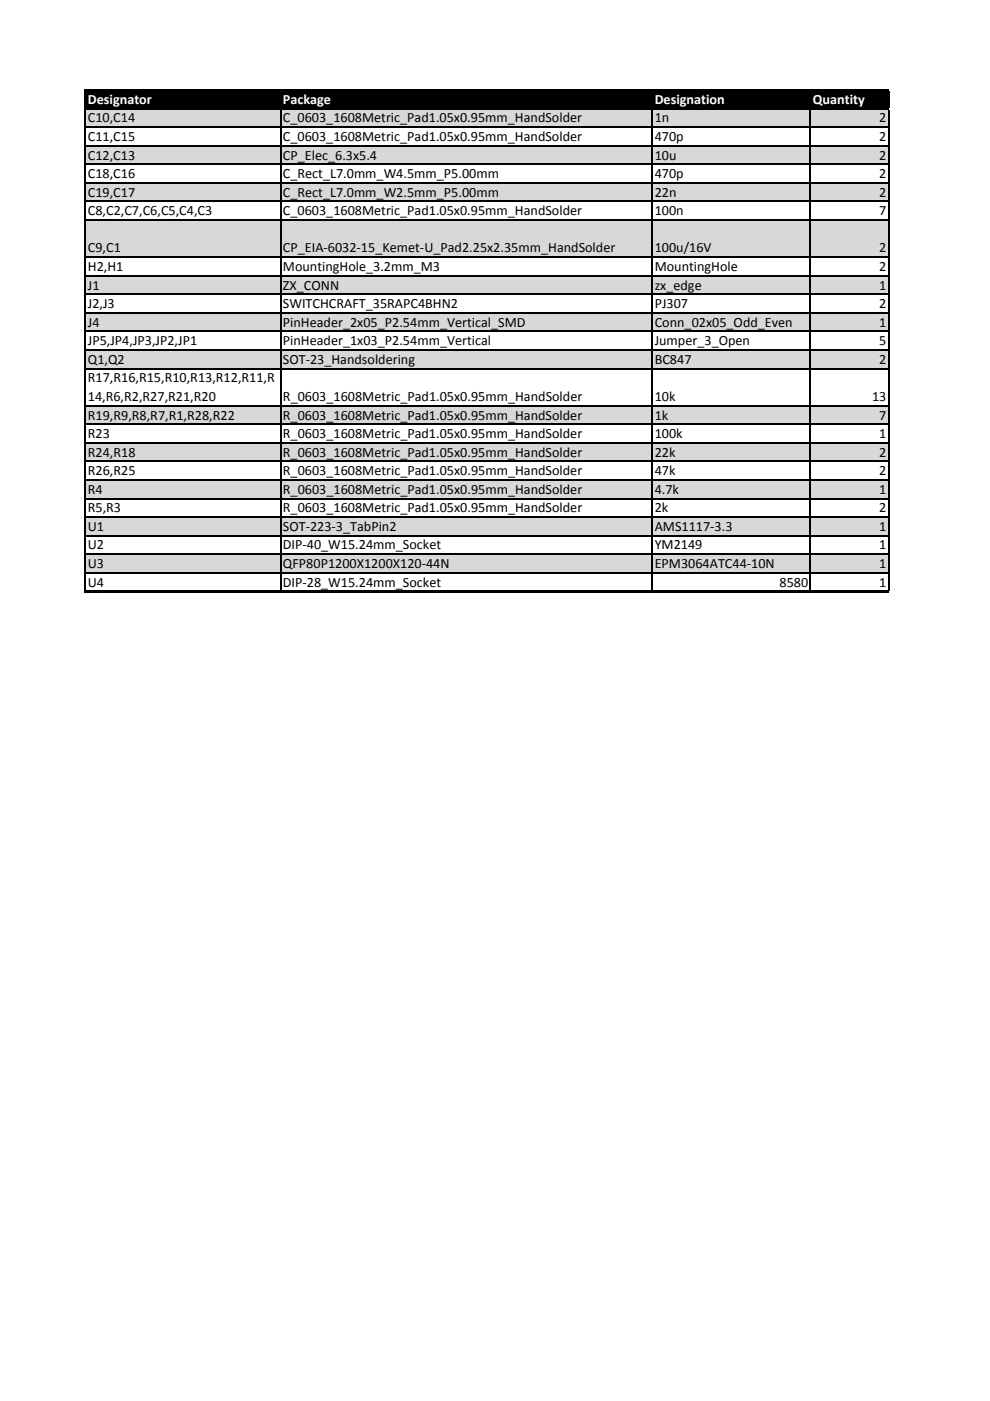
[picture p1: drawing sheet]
<svg xmlns="http://www.w3.org/2000/svg" width="210mm" height="297mm" viewBox="0 0 210 297" stroke-linecap="round" stroke-linejoin="round" font-family="sans-serif">
<defs><g id="words">
<g font-size="3" fill="#fff">
<text x="18.6" y="22">Designator</text>
<text x="60" y="22">Package</text>
<text x="138.8" y="22">Designation</text>
<text x="172.3" y="22">Quantity</text>
</g>
<g font-size="3">
<text x="18.6" y="26">C10,C14</text>
<text x="18.6" y="29.9">C11,C15</text>
<text x="60" y="26">C_0603_1608Metric_Pad1.05x0.95mm_HandSolder</text>
<text x="60" y="29.9">C_0603_1608Metric_Pad1.05x0.95mm_HandSolder</text>
<text x="138.8" y="26">1n</text>
<text x="138.8" y="29.9">470p</text>
<text x="186.4" y="26">2</text>
<text x="186.4" y="29.9">2</text>
<text x="18.6" y="33.8">C12,C13</text>
<text x="60" y="33.8">CP_Elec_6.3x5.4</text>
<text x="138.8" y="33.8">10u</text>
<text x="186.4" y="33.8">2</text>
<text x="18.6" y="37.8">C18,C16</text>
<text x="18.6" y="41.7">C19,C17</text>
<text x="60" y="37.8">C_Rect_L7.0mm_W4.5mm_P5.00mm</text>
<text x="60" y="41.7">C_Rect_L7.0mm_W2.5mm_P5.00mm</text>
<text x="138.8" y="37.8">470p</text>
<text x="138.8" y="41.7">22n</text>
<text x="186.4" y="37.8">2</text>
<text x="186.4" y="41.7">2</text>
<text x="18.6" y="45.6">C8,C2,C7,C6,C5,C4,C3</text>
<text x="60" y="45.6">C_0603_1608Metric_Pad1.05x0.95mm_HandSolder</text>
<text x="138.8" y="45.6">100n</text>
<text x="186.4" y="45.6">7</text>
<text x="18.6" y="53.5">C9,C1</text>
<text x="60" y="53.5">CP_EIA-6032-15_Kemet-U_Pad2.25x2.35mm_HandSolder</text>
<text x="138.8" y="53.5">100u/16V</text>
<text x="186.4" y="53.5">2</text>
<text x="18.6" y="57.4">H2,H1</text>
<text x="60" y="57.4">MountingHole_3.2mm_M3</text>
<text x="138.8" y="57.4">MountingHole</text>
<text x="186.4" y="57.4">2</text>
<text x="18.6" y="61.4">J1</text>
<text x="18.6" y="65.3">J2,J3</text>
<text x="60" y="61.4">ZX_CONN</text>
<text x="60" y="65.3">SWITCHCRAFT_35RAPC4BHN2</text>
<text x="138.8" y="61.4">zx_edge</text>
<text x="138.8" y="65.3">PJ307</text>
<text x="186.4" y="61.4">1</text>
<text x="186.4" y="65.3">2</text>
<text x="18.6" y="69.3">J4</text>
<text x="60" y="69.3">PinHeader_2x05_P2.54mm_Vertical_SMD</text>
<text x="138.8" y="69.3">Conn_02x05_Odd_Even</text>
<text x="186.4" y="69.3">1</text>
<text x="18.6" y="73.2">JP5,JP4,JP3,JP2,JP1</text>
<text x="18.6" y="77.1">Q1,Q2</text>
<text x="60" y="73.2">PinHeader_1x03_P2.54mm_Vertical</text>
<text x="60" y="77.1">SOT-23_Handsoldering</text>
<text x="138.8" y="73.2">Jumper_3_Open</text>
<text x="138.8" y="77.1">BC847</text>
<text x="186.4" y="73.2">5</text>
<text x="186.4" y="77.1">2</text>
<text x="18.6" y="81.1">R17,R16,R15,R10,R13,R12,R11,R</text>
<text x="18.6" y="85">14,R6,R2,R27,R21,R20</text>
<text x="18.6" y="88.9">R19,R9,R8,R7,R1,R28,R22</text>
<text x="60" y="88.9">R_0603_1608Metric_Pad1.05x0.95mm_HandSolder</text>
<text x="60" y="85">R_0603_1608Metric_Pad1.05x0.95mm_HandSolder</text>
<text x="138.8" y="88.9">1k</text>
<text x="138.8" y="85">10k</text>
<text x="184.9" y="85">13</text>
<text x="186.4" y="88.9">7</text>
<text x="18.6" y="92.9">R23</text>
<text x="60" y="92.9">R_0603_1608Metric_Pad1.05x0.95mm_HandSolder</text>
<text x="138.8" y="92.9">100k</text>
<text x="186.4" y="92.9">1</text>
<text x="18.6" y="96.8">R24,R18</text>
<text x="18.6" y="100.8">R26,R25</text>
<text x="60" y="96.8">R_0603_1608Metric_Pad1.05x0.95mm_HandSolder</text>
<text x="60" y="100.8">R_0603_1608Metric_Pad1.05x0.95mm_HandSolder</text>
<text x="138.8" y="96.8">22k</text>
<text x="138.8" y="100.8">47k</text>
<text x="186.4" y="96.8">2</text>
<text x="186.4" y="100.8">2</text>
<text x="18.6" y="104.7">R4</text>
<text x="60" y="104.7">R_0603_1608Metric_Pad1.05x0.95mm_HandSolder</text>
<text x="138.8" y="104.7">4.7k</text>
<text x="186.4" y="104.7">1</text>
<text x="18.6" y="108.6">R5,R3</text>
<text x="18.6" y="112.6">U1</text>
<text x="60" y="108.6">R_0603_1608Metric_Pad1.05x0.95mm_HandSolder</text>
<text x="60" y="112.6">SOT-223-3_TabPin2</text>
<text x="138.8" y="108.6">2k</text>
<text x="138.8" y="112.6">AMS1117-3.3</text>
<text x="186.4" y="108.6">2</text>
<text x="186.4" y="112.6">1</text>
<text x="18.6" y="116.5">U2</text>
<text x="60" y="116.5">DIP-40_W15.24mm_Socket</text>
<text x="138.8" y="116.5">YM2149</text>
<text x="186.4" y="116.5">1</text>
<text x="18.6" y="120.4">U3</text>
<text x="18.6" y="124.4">U4</text>
<text x="60" y="120.4">QFP80P1200X1200X120-44N</text>
<text x="60" y="124.4">DIP-28_W15.24mm_Socket</text>
<text x="138.8" y="120.4">EPM3064ATC44-10N</text>
<text x="165.3" y="124.4">8580</text>
<text x="186.4" y="120.4">1</text>
<text x="186.4" y="124.4">1</text>
</g>
</g></defs>
<path d="M18.2 19.2h170.2v3.9h-170.2z" fill="#000"/>
<g fill="#d8d8d8">
<path d="M18.2 23h170.2v4h-170.2z"/>
<path d="M18.2 30.9h170.2v4h-170.2z"/>
<path d="M18.2 38.8h170.2v4h-170.2z"/>
<path d="M18.2 46.7h170.2v7.9h-170.2z"/>
<path d="M18.2 58.5h170.2v3.9h-170.2z"/>
<path d="M18.2 66.3h170.2v4h-170.2z"/>
<path d="M18.2 74.2h170.2v4h-170.2z"/>
<path d="M18.2 86h170.2v4h-170.2z"/>
<path d="M18.2 93.9h170.2v4h-170.2z"/>
<path d="M18.2 101.8h170.2v3.9h-170.2z"/>
<path d="M18.2 109.6h170.2v4h-170.2z"/>
<path d="M18.2 117.5h170.2v4h-170.2z"/>
</g>
<g fill="none" stroke="#000" stroke-width=".25">
<path d="M18.1 19.3v3.5M59.5 19.3v3.5M138.3 19.3v3.5M171.8 19.3v3.5M188.4 19.3v3.5M18.1 23.3v101.8M18.2 27h170.3M18.2 30.9h170.3M18.2 34.8h170.3M18.2 38.8h170.3M59.5 23.3v101.8M138.3 23.3v101.8"/>
<path d="M171.8 23.3v101.8M188.4 23.3v101.8M18.2 42.7h170.3M18.2 46.7h170.3M18.2 54.5h170.3M18.2 58.5h170.3M18.2 62.4h170.3M18.2 66.3h170.3M18.2 70.3h170.3M18.2 74.2h170.3M18.2 78.1h170.3M18.2 86h170.3"/>
<path d="M18.2 90h170.3M18.2 93.9h170.3M18.2 97.8h170.3M18.2 101.8h170.3M18.2 105.7h170.3M18.2 109.6h170.3M18.2 113.6h170.3M18.2 117.5h170.3M18.2 121.5h170.3"/>
</g>
<path d="M18 18.8h170.5v.5h-170.5zM18 22.8h170.5v.5h-170.5zM18 125.1h170.5v.5h-170.5z" fill="#000"/>
<use href="#words"/>
</svg>
